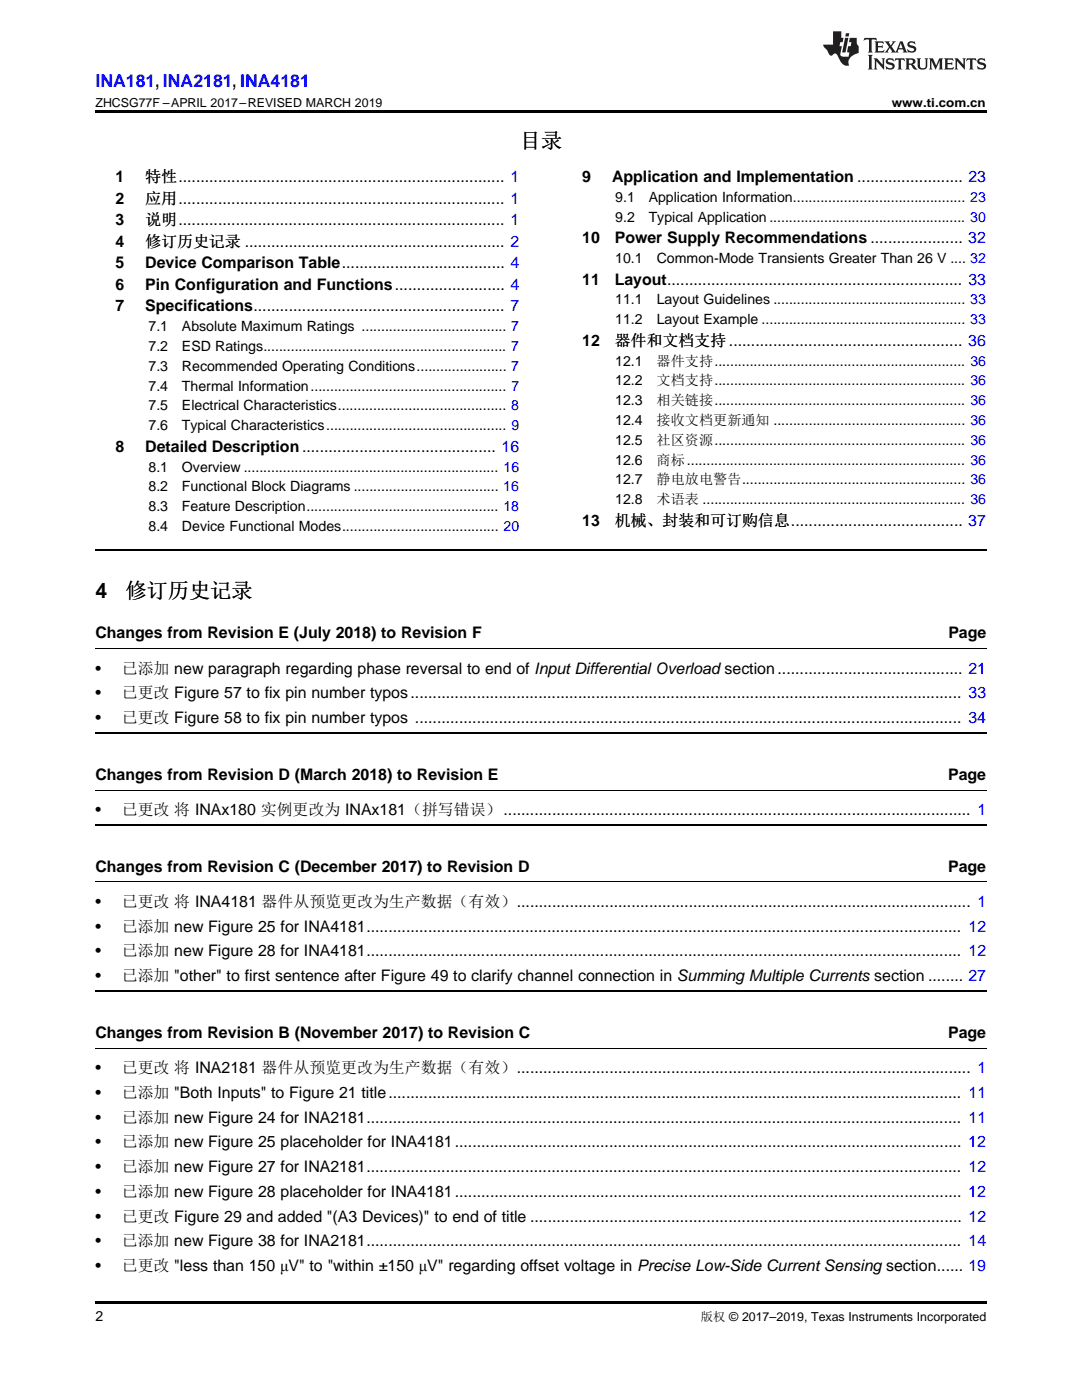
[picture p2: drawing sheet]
<svg xmlns="http://www.w3.org/2000/svg" width="216mm" height="279mm" viewBox="0 0 216 279" stroke-linecap="round" stroke-linejoin="round" font-family="sans-serif">
<defs><g id="words">
<g font-size="4.2">
<text x="103.7" y="29.6">目录</text>
<text x="19" y="119.3">4</text>
<text x="25" y="119.3">修订历史记录</text>
</g>
<text font-size="3.5" fill="#00f" x="19" y="17.3">INA181, INA2181, INA4181</text>
<g font-size="3.2">
<text x="23" y="36.3">1</text>
<text x="23" y="40.6">2</text>
<text x="29" y="36.3">特性.......................................................................... 1</text>
<text x="29" y="40.6">应用.......................................................................... 1</text>
<text x="116.2" y="36.3">9</text>
<text x="122.1" y="36.3">Application and Implementation ........................ 23</text>
<text x="23" y="44.9">3</text>
<text x="29" y="44.9">说明.......................................................................... 1</text>
<text x="23" y="49.2">4</text>
<text x="23" y="53.6">5</text>
<text x="29" y="49.2">修订历史记录 ........................................................... 2</text>
<text x="29" y="53.6">Device Comparison Table..................................... 4</text>
<text x="116.2" y="48.5">10</text>
<text x="122.7" y="48.5">Power Supply Recommendations ..................... 32</text>
<text x="23" y="57.9">6</text>
<text x="29" y="57.9">Pin Configuration and Functions......................... 4</text>
<text x="116.2" y="56.8">11</text>
<text x="122.7" y="56.8">Layout................................................................... 33</text>
<text x="23" y="62.2">7</text>
<text x="29" y="62.2">Specifications......................................................... 7</text>
<text x="116.2" y="69">12</text>
<text x="122.7" y="69">器件和文档支持 ..................................................... 36</text>
<text x="23" y="90.2">8</text>
<text x="29" y="90.2">Detailed Description............................................ 16</text>
<text x="116.2" y="104.9">13</text>
<text x="122.7" y="104.9">机械、封装和可订购信息....................................... 37</text>
<text x="19" y="127.4">Changes from Revision E (July 2018) to Revision F</text>
<text x="189.2" y="127.4">Page</text>
<text x="19" y="134.4">•</text>
<text x="24.3" y="134.4">已添加 new paragraph regarding phase reversal to end of Input Differential Overload section.......................................... 21</text>
<text x="19" y="139.4">•</text>
<text x="24.3" y="139.4">已更改 Figure 57 to fix pin number typos............................................................................................................................. 33</text>
<text x="19" y="144.3">•</text>
<text x="24.3" y="144.3">已更改 Figure 58 to fix pin number typos ............................................................................................................................ 34</text>
<text x="19" y="155.6">Changes from Revision D (March 2018) to Revision E</text>
<text x="189.2" y="155.6">Page</text>
<text x="19" y="162.7">•</text>
<text x="24.3" y="162.7">已更改 将 INAx180 实例更改为 INAx181（拼写错误）.......................................................................................................... 1</text>
<text x="19" y="174">Changes from Revision C (December 2017) to Revision D</text>
<text x="189.2" y="174">Page</text>
<text x="19" y="181">•</text>
<text x="19" y="185.9">•</text>
<text x="24.3" y="181">已更改 将 INA4181 器件从预览更改为生产数据（有效）....................................................................................................... 1</text>
<text x="24.3" y="185.9">已添加 new Figure 25 for INA4181....................................................................................................................................... 12</text>
<text x="19" y="190.9">•</text>
<text x="24.3" y="190.9">已添加 new Figure 28 for INA4181....................................................................................................................................... 12</text>
<text x="19" y="195.8">•</text>
<text x="24.3" y="195.8">已添加 &quot;other&quot; to first sentence after Figure 49 to clarify channel connection in Summing Multiple Currents section ........ 27</text>
<text x="19" y="207.1">Changes from Revision B (November 2017) to Revision C</text>
<text x="189.2" y="207.1">Page</text>
<text x="19" y="214.2">•</text>
<text x="24.3" y="214.2">已更改 将 INA2181 器件从预览更改为生产数据（有效）....................................................................................................... 1</text>
<text x="19" y="219.1">•</text>
<text x="24.3" y="219.1">已添加 &quot;Both Inputs&quot; to Figure 21 title.................................................................................................................................. 11</text>
<text x="19" y="224">•</text>
<text x="24.3" y="224">已添加 new Figure 24 for INA2181....................................................................................................................................... 11</text>
<text x="19" y="229">•</text>
<text x="19" y="233.9">•</text>
<text x="24.3" y="229">已添加 new Figure 25 placeholder for INA4181................................................................................................................... 12</text>
<text x="24.3" y="233.9">已添加 new Figure 27 for INA2181....................................................................................................................................... 12</text>
<text x="19" y="238.9">•</text>
<text x="24.3" y="238.9">已添加 new Figure 28 placeholder for INA4181................................................................................................................... 12</text>
<text x="19" y="243.8">•</text>
<text x="24.3" y="243.8">已更改 Figure 29 and added &quot;(A3 Devices)&quot; to end of title .................................................................................................. 12</text>
<text x="19" y="248.7">•</text>
<text x="24.3" y="248.7">已添加 new Figure 38 for INA2181....................................................................................................................................... 14</text>
<text x="19" y="253.7">•</text>
<text x="24.3" y="253.7">已更改 &quot;less than 150 μV&quot; to &quot;within ±150 μV&quot; regarding offset voltage in Precise Low-Side Current Sensing section...... 19</text>
</g>
<g font-size="2.8">
<text x="122.8" y="40.3">9.1</text>
<text x="129.4" y="40.3">Application Information............................................ 23</text>
<text x="122.8" y="44.2">9.2</text>
<text x="129.4" y="44.2">Typical Application .................................................. 30</text>
<text x="122.8" y="52.5">10.1</text>
<text x="131" y="52.5">Common-Mode Transients Greater Than 26 V .... 32</text>
<text x="122.8" y="60.7">11.1</text>
<text x="122.8" y="64.7">11.2</text>
<text x="131" y="60.7">Layout Guidelines ................................................. 33</text>
<text x="131" y="64.7">Layout Example .................................................... 33</text>
<text x="29.6" y="66.1">7.1</text>
<text x="29.6" y="70.1">7.2</text>
<text x="36.3" y="66.1">Absolute Maximum Ratings ..................................... 7</text>
<text x="36.3" y="70.1">ESD Ratings.............................................................. 7</text>
<text x="29.6" y="74">7.3</text>
<text x="29.6" y="78">7.4</text>
<text x="36.3" y="74">Recommended Operating Conditions....................... 7</text>
<text x="36.3" y="78">Thermal Information.................................................. 7</text>
<text x="122.8" y="73">12.1</text>
<text x="122.8" y="76.9">12.2</text>
<text x="131" y="73">器件支持................................................................ 36</text>
<text x="131" y="76.9">文档支持................................................................ 36</text>
<text x="29.6" y="81.9">7.5</text>
<text x="36.3" y="81.9">Electrical Characteristics........................................... 8</text>
<text x="122.8" y="80.9">12.3</text>
<text x="131" y="80.9">相关链接................................................................ 36</text>
<text x="29.6" y="85.9">7.6</text>
<text x="36.3" y="85.9">Typical Characteristics.............................................. 9</text>
<text x="122.8" y="84.8">12.4</text>
<text x="122.8" y="88.8">12.5</text>
<text x="131" y="84.8">接收文档更新通知 ................................................. 36</text>
<text x="131" y="88.8">社区资源................................................................ 36</text>
<text x="29.6" y="94.1">8.1</text>
<text x="36.3" y="94.1">Overview ................................................................. 16</text>
<text x="122.8" y="92.7">12.6</text>
<text x="131" y="92.7">商标....................................................................... 36</text>
<text x="29.6" y="98.1">8.2</text>
<text x="36.3" y="98.1">Functional Block Diagrams ..................................... 16</text>
<text x="122.8" y="96.7">12.7</text>
<text x="122.8" y="100.6">12.8</text>
<text x="131" y="96.7">静电放电警告......................................................... 36</text>
<text x="131" y="100.6">术语表 ................................................................... 36</text>
<text x="29.6" y="102">8.3</text>
<text x="29.6" y="106">8.4</text>
<text x="36.3" y="102">Feature Description................................................. 18</text>
<text x="36.3" y="106">Device Functional Modes........................................ 20</text>
<text x="19" y="263.6">2</text>
</g>
<g font-size="2.5">
<text x="19" y="21.4">ZHCSG77F –APRIL 2017–REVISED MARCH 2019</text>
<text x="177.9" y="21.4">www.ti.com.cn</text>
<text x="139.8" y="263.6">版权 © 2017–2019, Texas Instruments Incorporated</text>
</g>
</g></defs>
<path d="M19 22h177.8v.5h-177.8zM19 259.7h177.8v.5h-177.8z" fill="#000"/>
<path d="M19 129.5h177.8M19 157.7h177.8M19 176h177.8M19 209.2h177.8" fill="none" stroke="#000" stroke-width=".2"/>
<path d="M19 109.7h177.8M19 146.3h177.8M19 164.6h177.8M19 197.8h177.8" fill="none" stroke="#000" stroke-width=".35"/>
<g fill="#231f20">
<path d="M172.5 7.6l-.1 .5 .4-.2h.6v.1v2.1l-.2 .4h.9l-.2-.4v-2.1l.1-.1h.5l.5 .2-.2-.5zM174.5 8.3l.2 .3v1.5l-.2 .4h1.8l.2-.6a1.04 1.04 0 0 1-1.3 .2v-.7h.6l.3 .2v-.6l-.3 .2h-.6v-.6l.8-.1 .4 .3-.2-.5zM176.5 8.3l.9 1.1-.9 1.1h.8l-.2-.2 .4-.7 .5 .7-.2 .2h1.5l-.2-.2 .2-.4h.9l.1 .4-.2 .2h1l-.3-.3-.7-1.9h-.5l-.9 2-.8-1 .9-1h-.8l.1 .3-.4 .5-.3-.6 .1-.2zM179.7 8.6l.4 1h-.7zM181.3 8.4a.63 .63 0 0 0-.2 .7 .63 .63 0 0 0 .6 .4l.6 .2 .1 .2a.75 .75 0 0 1-.7 .4 .75 .75 0 0 1-.6-.5l.1 .7 .1-.1a1.11 1.11 0 0 0 1.5-.6 1.13 1.13 0 0 0-1.2-.8l-.1-.4a1.04 1.04 0 0 1 1.2 .2l-.2-.5-.2 .1-.4-.2zM173.2 10.9l.2 .4v2.2l-.2 .4h1l-.3-.4v-2.2l.3-.4zM174.3 11.6l.3 .4v1.5l-.3 .4h.8l-.2-.4v-1.3l1.5 1.7v-1.9l.2-.4h-.7l.2 .4v.9l-1.1-1.3zM177 11.8a.62 .62 0 0 0-.2 .7 .62 .62 0 0 0 .6 .4l.6 .1 .1 .3a.76 .76 0 0 1-.7 .3 .76 .76 0 0 1-.7-.4l.2 .7 .1-.1a1.11 1.11 0 0 0 1.5-.6 1.13 1.13 0 0 0-1.2-.8l-.1-.4a1.04 1.04 0 0 1 1.2 .2l-.2-.6-.2 .1-.5-.1zM178.7 11.6l-.2 .6a.61 .61 0 0 1 .8-.3v1.6l-.2 .4h.9l-.2-.4v-1.6a.63 .63 0 0 1 .7 .3l-.1-.6zM180.6 11.6l.3 .4v1.5l-.3 .4h1l-.2-.2-.1-.8 .6 .2a.76 .76 0 0 0 1.2 .7l-1-1a.58 .58 0 0 0 .6-.5 .58 .58 0 0 0-.5-.6zM181.4 11.9h.1a.45 .45 0 0 1 .5 .1 .45 .45 0 0 1 .1 .5l-.8 .2zM182.9 11.6l.2 .2a2.17 2.17 0 0 0 .3 1.9 .99 .99 0 0 0 1.6-.6v-1.1l.2-.4h-.7l.2 .2a1.92 1.92 0 0 1-.2 1.8 .6 .6 0 0 1-.9-.5v-1.1l.2-.4zM185.4 11.6l.2 .4v1.5l-.2 .4h.7l-.2-.4v-1.4l.8 1.8 .8-1.8v1.4l-.2 .4h.9l-.2-.4v-1.5l.2-.4h-.8l-.6 1.5-.6-1.5zM188.4 11.6l.2 .4v1.5l-.2 .4h1.8l.1-.6a1.04 1.04 0 0 1-1.2 .1v-.6h.5l.4 .2v-.6l-.4 .2h-.5v-.7h.8l.3 .3-.1-.6zM190.5 11.6l.2 .4v1.5l-.2 .4h.7l-.2-.4v-1.3l1.5 1.7v-1.9l.2-.4h-.7l.2 .4v.9l-1.1-1.3zM192.9 11.6l-.1 .6a.61 .61 0 0 1 .7-.3l.1 1.6-.3 .4h1l-.3-.4 .1-1.6a.63 .63 0 0 1 .7 .3l-.1-.6zM195.2 11.8a.62 .62 0 0 0-.2 .7 .62 .62 0 0 0 .6 .4l.6 .1 .1 .3a.76 .76 0 0 1-.7 .3 .76 .76 0 0 1-.6-.4l.1 .7 .1-.1a1.11 1.11 0 0 0 1.6-.6 1.13 1.13 0 0 0-1.3-.8l-.1-.4a1.04 1.04 0 0 1 1.2 .2l-.1-.6-.2 .1-.5-.1z"/>
<path d="M166.2 6.3v2.6h-1.9v.4l.8 .9a.91 .91 0 0 0 1 .8 .56 .56 0 0 1 .5-.3 .56 .56 0 0 1 .5 .3l.4 .8a1.53 1.53 0 0 0 1.9 1.2 1.54 1.54 0 0 1 1-2.1l.9-.3v-1.4a1.52 1.52 0 0 1-.4-1.6h-1.3l-.2 .8h.5l-.2 .8h-.5l-.1 1v.2l.4 .1-.2 .8a1.93 1.93 0 0 1-1.6-.3l.3-1.8h-.5l.2-.8h.4l.2-.8h-.4v-1.3zM168.6 7.6l-.6 2.9h.7l.6-2.9zM168.8 6.6l-.1 .7h.6l.2-.7z"/>
</g>
<use href="#words"/>
</svg>
